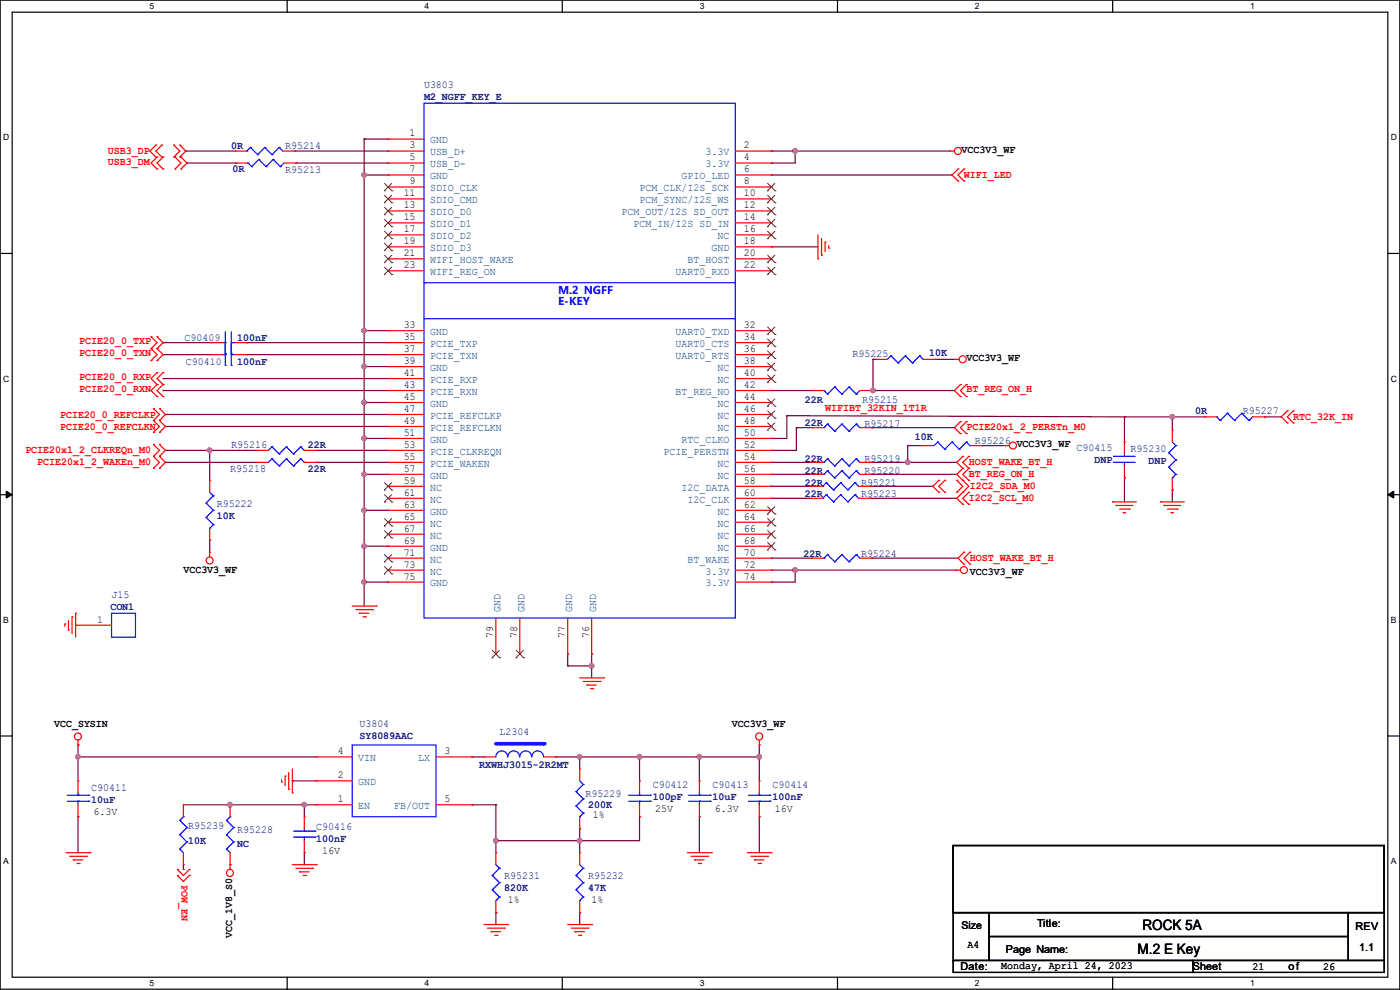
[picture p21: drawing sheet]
<svg xmlns="http://www.w3.org/2000/svg" width="297mm" height="210mm" viewBox="0 0 297 210" stroke-linecap="round" stroke-linejoin="round" font-family="sans-serif">
<defs><g id="words">
<g font-size="3">
<text x="242.4" y="197.4">ROCK 5A</text>
<text x="241.3" y="202.4">M.2 E Key</text>
</g>
<g font-size="2.3" fill="#000080">
<text x="90" y="18.7">U3803</text>
<text x="90" y="21.2">M2_NGFF_KEY_E</text>
<text x="49.1" y="31.6">0R</text>
<text x="60.5" y="31.6">R95214</text>
<text x="49.3" y="36.4">0R</text>
<text x="60.5" y="36.7">R95213</text>
<text x="39.2" y="72.3">C90409</text>
<text x="39.4" y="77.3">C90410</text>
<text x="50.3" y="72.3">100nF</text>
<text x="50.3" y="77.3">100nF</text>
<text x="180.9" y="75.8">R95225</text>
<text x="197.1" y="75.6">10K</text>
<text x="170.7" y="85.5">22R</text>
<text x="182.9" y="85.5">R95215</text>
<text x="253.5" y="87.8">0R</text>
<text x="263.7" y="87.8">R95227</text>
<text x="49.1" y="95.1">R95216</text>
<text x="65.3" y="95.1">22R</text>
<text x="170.7" y="90.3">22R</text>
<text x="183.4" y="90.6">R95217</text>
<text x="194.1" y="93.3">10K</text>
<text x="206.8" y="94.1">R95226</text>
<text x="228.4" y="95.6">C90415</text>
<text x="239.8" y="95.9">R95230</text>
<text x="48.8" y="100.2">R95218</text>
<text x="65.3" y="100.2">22R</text>
<text x="170.7" y="100.5">22R</text>
<text x="170.7" y="97.9">22R</text>
<text x="183.4" y="100.5">R95220</text>
<text x="183.4" y="97.9">R95219</text>
<text x="232.2" y="98.2">DNP</text>
<text x="243.6" y="98.4">DNP</text>
<text x="46" y="107.6">R95222</text>
<text x="170.7" y="103">22R</text>
<text x="170.7" y="105.5">22R</text>
<text x="182.7" y="103">R95221</text>
<text x="182.7" y="105.5">R95223</text>
<text x="46" y="110.1">10K</text>
<text x="170.5" y="118.2">22R</text>
<text x="182.7" y="118.2">R95224</text>
<text x="23.4" y="129.4">CON1</text>
<text x="23.7" y="126.9">J15</text>
<text x="76.2" y="154.3">U3804</text>
<text x="106" y="155.8">L2304</text>
<text x="76.2" y="156.8">SY8089AAC</text>
<text x="19.3" y="167.8">C90411</text>
<text x="101.6" y="162.9">RXWHJ3015-2R2MT</text>
<text x="138.5" y="167.3">C90412</text>
<text x="151.2" y="167.3">C90413</text>
<text x="163.9" y="167.3">C90414</text>
<text x="19.3" y="170.3">10uF</text>
<text x="124.2" y="169">R95229</text>
<text x="124.8" y="171.3">200K</text>
<text x="138.5" y="169.8">100pF</text>
<text x="151.2" y="169.8">10uF</text>
<text x="163.9" y="169.8">100nF</text>
<text x="39.9" y="175.9">R95239</text>
<text x="39.9" y="178.9">10K</text>
<text x="50.3" y="176.7">R95228</text>
<text x="50.3" y="179.7">NC</text>
<text x="67.1" y="176.1">C90416</text>
<text x="67.1" y="178.7">100nF</text>
<text x="107" y="186.6">R95231</text>
<text x="107" y="189.1">820K</text>
<text x="124.8" y="186.6">R95232</text>
<text x="124.8" y="189.1">47K</text>
</g>
<g font-size="2.3">
<text x="86.9" y="29">1</text>
<text x="86.9" y="31.5">3</text>
<text x="86.9" y="34">5</text>
<text x="157.8" y="31.5">2</text>
<text x="157.8" y="34">4</text>
<text x="204" y="32.4">VCC3V3_WF</text>
<text x="85.6" y="41.7">11</text>
<text x="86.9" y="36.6">7</text>
<text x="86.9" y="39.1">9</text>
<text x="157.8" y="36.6">6</text>
<text x="157.8" y="39.1">8</text>
<text x="157.8" y="41.7">10</text>
<text x="85.6" y="44.2">13</text>
<text x="85.6" y="46.7">15</text>
<text x="157.8" y="44.2">12</text>
<text x="157.8" y="46.7">14</text>
<text x="85.6" y="49.3">17</text>
<text x="85.6" y="51.8">19</text>
<text x="157.8" y="49.3">16</text>
<text x="157.8" y="51.8">18</text>
<text x="85.6" y="54.4">21</text>
<text x="85.6" y="56.9">23</text>
<text x="157.8" y="54.4">20</text>
<text x="157.8" y="56.9">22</text>
<text x="85.6" y="69.6">33</text>
<text x="157.8" y="69.6">32</text>
<text x="85.6" y="77.2">39</text>
<text x="85.6" y="74.7">37</text>
<text x="85.6" y="72.1">35</text>
<text x="157.8" y="72.1">34</text>
<text x="157.8" y="74.7">36</text>
<text x="157.8" y="77.2">38</text>
<text x="205" y="76.6">VCC3V3_WF</text>
<text x="85.6" y="79.8">41</text>
<text x="85.6" y="82.3">43</text>
<text x="157.8" y="79.8">40</text>
<text x="157.8" y="82.3">42</text>
<text x="85.6" y="84.8">45</text>
<text x="85.6" y="87.4">47</text>
<text x="85.6" y="89.9">49</text>
<text x="157.8" y="84.8">44</text>
<text x="157.8" y="87.4">46</text>
<text x="157.8" y="89.9">48</text>
<text x="85.6" y="92.5">51</text>
<text x="85.6" y="95">53</text>
<text x="157.8" y="92.5">50</text>
<text x="157.8" y="95">52</text>
<text x="215.7" y="94.9">VCC3V3_WF</text>
<text x="85.6" y="97.5">55</text>
<text x="85.6" y="100.1">57</text>
<text x="157.8" y="97.5">54</text>
<text x="157.8" y="100.1">56</text>
<text x="85.6" y="107.7">63</text>
<text x="85.6" y="105.2">61</text>
<text x="85.6" y="102.6">59</text>
<text x="157.8" y="102.6">58</text>
<text x="157.8" y="107.7">62</text>
<text x="157.8" y="105.2">60</text>
<text x="85.6" y="112.8">67</text>
<text x="85.6" y="110.2">65</text>
<text x="157.8" y="112.8">66</text>
<text x="157.8" y="110.2">64</text>
<text x="85.6" y="115.3">69</text>
<text x="85.6" y="117.9">71</text>
<text x="157.8" y="115.3">68</text>
<text x="157.8" y="117.9">70</text>
<text x="38.9" y="121.5">VCC3V3_WF</text>
<text x="85.6" y="122.9">75</text>
<text x="85.6" y="120.4">73</text>
<text x="157.8" y="120.4">72</text>
<text x="157.8" y="122.9">74</text>
<text x="205.8" y="122">VCC3V3_WF</text>
<text x="20.6" y="132.1">1</text>
<text x="104.6" y="135.4" transform="rotate(-90 104.6 135.4)">79</text>
<text x="109.7" y="135.4" transform="rotate(-90 109.7 135.4)">78</text>
<text x="119.9" y="135.4" transform="rotate(-90 119.9 135.4)">77</text>
<text x="125" y="135.4" transform="rotate(-90 125 135.4)">76</text>
<text x="11.5" y="154.3">VCC_SYSIN</text>
<text x="155.2" y="154.3">VCC3V3_WF</text>
<text x="71.7" y="160">4</text>
<text x="94.3" y="160">3</text>
<text x="71.7" y="165.1">2</text>
<text x="19.9" y="172.8">6.3V</text>
<text x="71.7" y="170.2">1</text>
<text x="94.3" y="170.2">5</text>
<text x="125.8" y="173.6">1%</text>
<text x="139" y="172.3">25V</text>
<text x="151.7" y="172.3">6.3V</text>
<text x="164.4" y="172.3">16V</text>
<text x="68.4" y="181.2">16V</text>
<text x="107.7" y="191.6">1%</text>
<text x="125.5" y="191.6">1%</text>
<text x="220" y="196.7">Title:</text>
<text x="287.6" y="197.2">REV</text>
<text x="49.2" y="198.9" transform="rotate(-90 49.2 198.9)">VCC_1V8_S0</text>
<text x="205.3" y="201">A4</text>
<text x="213.4" y="202.3">Page Name:</text>
<text x="288.3" y="201.8">1.1</text>
<text x="203.8" y="205.8">Date:</text>
<text x="212.4" y="205.6">Monday, April 24, 2023</text>
<text x="253" y="205.8">Sheet</text>
<text x="265.7" y="205.9">21</text>
<text x="273.3" y="205.8">of</text>
<text x="280.7" y="205.9">26</text>
</g>
<g font-size="2.3" fill="#f00">
<text x="22.9" y="34.9">USB3_DM</text>
<text x="22.9" y="32.6">USB3_DP</text>
<text x="204.5" y="37.7">WIFI_LED</text>
<text x="16.8" y="73">PCIE20_0_TXP</text>
<text x="16.8" y="75.6">PCIE20_0_TXN</text>
<text x="16.8" y="83.2">PCIE20_0_RXN</text>
<text x="16.8" y="80.6">PCIE20_0_RXP</text>
<text x="205" y="83.2">BT_REG_ON_H</text>
<text x="12.7" y="88.8">PCIE20_0_REFCLKP</text>
<text x="175" y="87.2">WIFIBT_32KIN_1T1R</text>
<text x="274.4" y="89">RTC_32K_IN</text>
<text x="12.7" y="91.3">PCIE20_0_REFCLKN</text>
<text x="205" y="91.3">PCIE20x1_2_PERSTn_M0</text>
<text x="5.4" y="96.1">PCIE20x1_2_CLKREQn_M0</text>
<text x="7.9" y="98.7">PCIE20x1_2_WAKEn_M0</text>
<text x="205.5" y="98.7">HOST_WAKE_BT_H</text>
<text x="205.5" y="101.2">BT_REG_ON_H</text>
<text x="205.5" y="106.3">I2C2_SCL_M0</text>
<text x="205.8" y="103.8">I2C2_SDA_M0</text>
<text x="205.8" y="119">HOST_WAKE_BT_H</text>
<text x="38.5" y="187.7" transform="rotate(90 38.5 187.7)">POW_EN</text>
</g>
<g font-size="2.3" fill="#004080">
<text x="91.2" y="30.4">GND</text>
<text x="91.2" y="33">USB_D+</text>
<text x="91.2" y="35.5">USB_D-</text>
<text x="149.6" y="33">3.3V</text>
<text x="149.6" y="35.5">3.3V</text>
<text x="91.2" y="38.1">GND</text>
<text x="91.2" y="40.6">SDIO_CLK</text>
<text x="135.7" y="40.6">PCM_CLK/I2S_SCK</text>
<text x="144.6" y="38.1">GPIO_LED</text>
<text x="91.2" y="43.1">SDIO_CMD</text>
<text x="91.2" y="45.7">SDIO_D0</text>
<text x="131.9" y="45.7">PCM_OUT/I2S SD_OUT</text>
<text x="135.7" y="43.1">PCM_SYNC/I2S_WS</text>
<text x="91.2" y="48.2">SDIO_D1</text>
<text x="91.2" y="50.8">SDIO_D2</text>
<text x="91.2" y="53.3">SDIO_D3</text>
<text x="134.4" y="48.2">PCM_IN/I2S SD_IN</text>
<text x="150.9" y="53.3">GND</text>
<text x="152.2" y="50.8">NC</text>
<text x="91.2" y="55.8">WIFI_HOST_WAKE</text>
<text x="91.2" y="58.4">WIFI_REG_ON</text>
<text x="143.3" y="58.4">UART0_RXD</text>
<text x="145.8" y="55.8">BT_HOST</text>
<text x="91.2" y="71.1">GND</text>
<text x="143.3" y="71.1">UART0_TXD</text>
<text x="91.2" y="76.2">PCIE_TXN</text>
<text x="91.2" y="73.6">PCIE_TXP</text>
<text x="143.3" y="73.6">UART0_CTS</text>
<text x="143.3" y="76.2">UART0_RTS</text>
<text x="91.2" y="78.7">GND</text>
<text x="91.2" y="81.2">PCIE_RXP</text>
<text x="91.2" y="83.8">PCIE_RXN</text>
<text x="143.3" y="83.8">BT_REG_NO</text>
<text x="152.2" y="78.7">NC</text>
<text x="152.2" y="81.2">NC</text>
<text x="91.2" y="86.3">GND</text>
<text x="91.2" y="88.9">PCIE_REFCLKP</text>
<text x="152.2" y="86.3">NC</text>
<text x="152.2" y="88.9">NC</text>
<text x="91.2" y="91.4">PCIE_REFCLKN</text>
<text x="91.2" y="93.9">GND</text>
<text x="144.6" y="93.9">RTC_CLKO</text>
<text x="152.2" y="91.4">NC</text>
<text x="91.2" y="96.5">PCIE_CLKREQN</text>
<text x="91.2" y="99">PCIE_WAKEN</text>
<text x="91.2" y="101.6">GND</text>
<text x="140.8" y="96.5">PCIE_PERSTN</text>
<text x="152.2" y="99">NC</text>
<text x="152.2" y="101.6">NC</text>
<text x="91.2" y="106.6">NC</text>
<text x="91.2" y="104.1">NC</text>
<text x="144.6" y="104.1">I2C_DATA</text>
<text x="145.8" y="106.6">I2C_CLK</text>
<text x="91.2" y="111.7">NC</text>
<text x="91.2" y="109.2">GND</text>
<text x="152.2" y="111.7">NC</text>
<text x="152.2" y="109.2">NC</text>
<text x="91.2" y="114.3">NC</text>
<text x="91.2" y="116.8">GND</text>
<text x="91.2" y="119.3">NC</text>
<text x="145.8" y="119.3">BT_WAKE</text>
<text x="152.2" y="116.8">NC</text>
<text x="152.2" y="114.3">NC</text>
<text x="91.2" y="124.4">GND</text>
<text x="91.2" y="121.9">NC</text>
<text x="149.6" y="121.9">3.3V</text>
<text x="149.6" y="124.4">3.3V</text>
<text x="106.2" y="129.8" transform="rotate(-90 106.2 129.8)">GND</text>
<text x="111.3" y="129.8" transform="rotate(-90 111.3 129.8)">GND</text>
<text x="121.4" y="129.8" transform="rotate(-90 121.4 129.8)">GND</text>
<text x="126.5" y="129.8" transform="rotate(-90 126.5 129.8)">GND</text>
<text x="76" y="161.5">VIN</text>
<text x="88.7" y="161.5">LX</text>
<text x="76" y="166.6">GND</text>
<text x="76" y="171.7">EN</text>
<text x="83.6" y="171.7">FB/OUT</text>
</g>
<g font-size="2.3" fill="#00f">
<text x="118.4" y="62.4">M.2 NGFF</text>
<text x="118.4" y="64.7">E-KEY</text>
</g>
<text font-size="2.2" x="204" y="197.1">Size</text>
<g font-size="1.8">
<text x="31.7" y="1.9">5</text>
<text x="90.1" y="1.9">4</text>
<text x="148.5" y="1.9">3</text>
<text x="206.8" y="1.9">2</text>
<text x="265.2" y="1.9">1</text>
<text x=".7" y="29.8">D</text>
<text x="295.1" y="29.8">D</text>
<text x=".7" y="80.9">C</text>
<text x="295.1" y="80.9">C</text>
<text x=".7" y="132.1">B</text>
<text x="295.1" y="132.1">B</text>
<text x=".7" y="183.3">A</text>
<text x="295.1" y="183.3">A</text>
<text x="31.7" y="209.2">5</text>
<text x="90.1" y="209.2">4</text>
<text x="148.5" y="209.2">3</text>
<text x="206.8" y="209.2">2</text>
<text x="265.2" y="209.2">1</text>
</g>
</g></defs>
<path d="M0 0h297v209.8h-297zM2.6 2.6h291.8v204.7h-291.8z" fill="none" stroke="#000" stroke-width=".25"/>
<g fill="#fff">
<path d="M31.7 .3h1v2h-1z"/>
<path d="M31.7 207.6h1v1.9h-1z"/>
</g>
<path d="M60.9 0v2.6M60.9 207.3v2.5" fill="none" stroke="#000" stroke-width=".25"/>
<g fill="#fff">
<path d="M90.1 .3h1v2h-1z"/>
<path d="M90.1 207.6h1v1.9h-1z"/>
</g>
<path d="M119.3 0v2.6M119.3 207.3v2.5" fill="none" stroke="#000" stroke-width=".25"/>
<g fill="#fff">
<path d="M148.5 .3h.9v2h-.9z"/>
<path d="M148.5 207.6h.9v1.9h-.9z"/>
</g>
<path d="M177.7 0v2.6M177.7 207.3v2.5" fill="none" stroke="#000" stroke-width=".25"/>
<g fill="#fff">
<path d="M206.8 .3h1v2h-1z"/>
<path d="M206.8 207.6h1v1.9h-1z"/>
</g>
<path d="M236.1 0v2.6M236.1 207.3v2.5" fill="none" stroke="#000" stroke-width=".25"/>
<g fill="#fff">
<path d="M265.2 .3h1v2h-1z"/>
<path d="M265.2 207.6h1v1.9h-1z"/>
<path d="M.7 28.2h1.2v1.9h-1.2z"/>
<path d="M295.1 28.2h1.2v1.9h-1.2z"/>
<path d="M.7 79.3h1.2v2h-1.2z"/>
<path d="M295.1 79.3h1.2v2h-1.2z"/>
</g>
<path d="M0 53.8h2.6M294.4 53.8h2.6" fill="none" stroke="#000" stroke-width=".25"/>
<g fill="#fff">
<path d="M.7 130.5h1.2v2h-1.2z"/>
<path d="M295.1 130.5h1.1v2h-1.1z"/>
</g>
<path d="M0 104.9h2.6M294.4 104.9h2.6" fill="none" stroke="#000" stroke-width=".25"/>
<path d="M1.3 104.2l1.3 .7-1.3 .8zM294.4 104.9l1.3-.7v1.5z" fill="#000" stroke="#000" stroke-width=".21"/>
<g fill="#fff">
<path d="M.7 181.7h1.2v2h-1.2z"/>
<path d="M295.1 181.7h1.1v2h-1.1z"/>
</g>
<path d="M0 156.1h2.6M294.4 156.1h2.6M202.2 179.4h91.5v14.2h-91.5zM202.2 193.6h7.6v10.2h-7.6zM209.8 193.6h76.2v5.1h-76.2zM209.8 198.7h76.2v5.1h-76.2zM286 193.6h7.7v10.2h-7.7zM202.2 203.8h50.8v2.5h-50.8zM253 203.8h40.7v2.5h-40.7z" fill="none" stroke="#000" stroke-width=".25"/>
<g fill="none" stroke="#800040" stroke-width=".25">
<path d="M39.4 32h.1M39.4 32h10.4M39.7 34.6h.1M39.7 34.6h10.4M62.5 32h.1M62.5 32h19.8M62.8 34.6h.1M62.8 34.6h19.5M77.3 29.5h.1M77.3 37.1h.1M77.3 37.1h5M77.3 29.5v99.1"/>
<path d="M77.3 29.5h5M163.6 37.1h.1M163.6 32h.1M163.6 34.6h.1M163.6 37.1h38.4M163.6 32h37.9M168.7 32h.1M168.7 32v2.6h-5.1M163.6 52.4h.1M163.6 52.4h9.9M34.6 75.2h.1M34.6 72.7h.1"/>
<path d="M34.6 75.2h10.1M34.6 72.7h10.1M52.4 75.2h.1M52.4 72.7h.1M52.4 75.2h29.9M52.4 72.7h29.9M77.3 70.1h.1M77.3 77.8h.1M77.3 70.1h5M77.3 77.8h5M185.2 76.2h.1M185.2 76.2h.5"/>
<path d="M185.2 76.2v6.6M198.4 76.2h.1M198.4 76.2h4.1M34.6 80.3h.1M34.6 82.8h.1M34.6 80.3h47.7M34.6 82.8h47.7M35.1 87.9h.1M35.1 90.5h.1M35.1 95.5h.1M35.1 98.1h.1M35.1 98.1h19.3"/>
<path d="M35.1 95.5h19.3M35.1 87.9h47.2M35.1 90.5h47.2M44.5 95.5h.1M44.5 95.5v6.4M67.1 98.1h.1M67.1 95.5h.1M67.1 98.1h15.2M67.1 95.5h15.2M77.3 85.4h.1M77.3 93h.1M77.3 93h5"/>
<path d="M77.3 85.4h5M163.6 93h.1M163.6 95.5h.1M163.6 98.1h.1M163.6 82.8h.1M163.6 98.1h8.7M163.6 82.8h8.7M166.9 88.2h.1M166.9 88.2l71.6 .2M166.9 88.2v4.8h-3.3M169 90.7h.1M169 90.7v4.8h-5.4"/>
<path d="M169 90.7h3.3M185 90.7h.1M185 82.8h.1M185 98.1h.1M185 98.1h18M185 82.8h17.5M185 90.7h17.5M185.2 82.8h.1M192.6 94.5h.1M192.6 98.1h.1M192.6 94.5h3M192.6 94.5v3.6"/>
<path d="M208.3 94.5h.1M208.3 94.5h4.8M238.5 88.4h.1M238.5 88.4v5.4M238.5 88.4h17.1M248.7 88.4h.1M248.7 88.4v2.8M268.3 88.4h.1M268.3 88.4h3.5M44.5 114.6h.1M44.5 114.6v2.5M77.3 100.6h.1"/>
<path d="M77.3 108.2h.1M77.3 115.9h.1M77.3 100.6h5M77.3 108.2h5M77.3 115.9h5M163.6 103.2h.1M163.6 105.7h.1M163.6 100.6h.1M163.6 118.4h.1M163.6 103.2h8.4M163.6 105.7h8.4M163.6 100.6h8.7"/>
<path d="M163.6 118.4h8.7M184.7 103.2h.1M184.7 105.7h.1M184.7 103.2h13.2M184.7 105.7h18.3M185 118.4h.1M185 100.6h.1M185 100.6h18M185 118.4h18.2M238.5 101.4h.1M238.5 101.4v5.1M248.7 103.9h.1"/>
<path d="M248.7 103.9v2.6M77.3 123.5h.1M77.3 123.5h5M120.4 138.7h.1M120.4 138.7v2.6M125.5 138.7h.1M125.5 138.7v5.1M163.6 120.9h.1M163.6 123.5h.1M163.6 120.9h39.1M168.7 120.9h.1M168.7 120.9v2.6h-5.1"/>
<path d="M16.6 158h.1M16.6 158v7.7M120.4 141.3h.1M120.4 141.3h5.1M125.5 141.3h.1M161.1 158h.1M161.1 158v7.7M16.6 160.6h.1M16.6 173.3h.1M16.6 160.6h50.5M16.6 173.3v7.6M38.9 170.7h28.2"/>
<path d="M48.8 170.7h.1M62 165.7h.1M62 165.7h5.1M64.6 170.7h.1M64.6 170.7v2.6M100.1 170.7h.1M100.1 160.6h.1M100.1 160.6h2.6M100.1 170.7h5.1M105.2 178.4h.1M105.2 170.7h.1M105.2 170.7v10.2"/>
<path d="M117.9 160.6h.1M117.9 160.6h43.2M123 175.8h.1M123 178.4h.1M123 160.6h.1M123 160.6v2.5M123 175.8v5.1M135.7 160.6h.1M135.7 173.3h.1M135.7 160.6v5.1M135.7 173.3v5.1h-30.5M148.4 160.6h.1"/>
<path d="M148.4 173.3h.1M148.4 160.6v5.1M148.4 173.3v7.6M161.1 160.6h.1M161.1 173.3h.1M161.1 173.3v7.6M38.9 184.4h.1M38.9 183.4v1M64.6 180.9h.1M64.6 180.9v2.5M105.2 193.6h.1M105.2 193.6v2.5"/>
<path d="M123 193.6h.1M123 193.6v2.5"/>
</g>
<g fill="#f0f" stroke="#f0f" stroke-width=".25">
<circle cx="248.7" cy="88.4" r=".49"/>
<circle cx="77.2" cy="85.4" r=".49"/>
<circle cx="77.2" cy="77.7" r=".49"/>
<circle cx="77.2" cy="93" r=".49"/>
<circle cx="77.2" cy="108.2" r=".49"/>
<circle cx="77.2" cy="100.6" r=".49"/>
<circle cx="77.2" cy="115.8" r=".49"/>
<circle cx="77.2" cy="70.1" r=".49"/>
<circle cx="77.2" cy="37.1" r=".49"/>
<circle cx="77.2" cy="123.5" r=".49"/>
<circle cx="125.5" cy="141.2" r=".49"/>
<circle cx="168.7" cy="120.9" r=".49"/>
<circle cx="168.7" cy="32" r=".49"/>
<circle cx="44.5" cy="95.5" r=".49"/>
<circle cx="192.6" cy="98.1" r=".49"/>
<circle cx="161.1" cy="160.5" r=".49"/>
<circle cx="148.4" cy="160.5" r=".49"/>
<circle cx="64.5" cy="170.7" r=".49"/>
<circle cx="123" cy="160.5" r=".49"/>
<circle cx="135.7" cy="160.5" r=".49"/>
<circle cx="123" cy="178.3" r=".49"/>
<circle cx="105.2" cy="178.3" r=".49"/>
<circle cx="16.5" cy="160.5" r=".49"/>
<circle cx="185.2" cy="82.8" r=".49"/>
<circle cx="48.8" cy="170.7" r=".49"/>
</g>
<g fill="none" stroke="#f00" stroke-width=".25">
<path d="M33.1 30.8h.1M33.1 33.3h.1M33.1 30.8l-1.3 1.2 1.3 1.3M33.3 33.3h.1M33.3 35.9h.1M33.3 33.3l-1.3 1.3 1.3 1.3M34.3 30.8h.1M34.3 33.3h.1M34.3 30.8l-1.2 1.2 1.2 1.3M34.6 33.3h.1M34.6 35.9h.1M34.6 33.3l-1.3 1.3 1.3 1.3"/>
<path d="M36.9 30.8h.1M36.9 33.3h.1M36.9 30.8l1.2 1.2-1.2 1.3M37.1 33.3h.1M37.1 35.9h.1M37.1 33.3l1.3 1.3-1.3 1.3M38.1 33.3h.1M38.1 30.8h.1M38.1 30.8l1.3 1.2-1.3 1.3M38.4 35.9h.1M38.4 33.3h.1M38.4 33.3l1.3 1.3-1.3 1.3"/>
<path d="M49.8 32h.1M49.8 32h2.6M60 32h2.5M62.5 32h.1M82.3 29.5h.1M82.3 32h.1M82.3 34.6h.1M82.3 37.1h.1M82.3 39.7h.1M82.3 32h7.7M82.3 29.5h7.7M82.3 34.6h7.7"/>
<path d="M82.3 37.1h7.7M82.3 39.7h7.7M156 32h7.6M156 34.6h7.6M156 37.1h7.6M156 39.7h7.6M163.6 32h.1M163.6 34.6h.1M163.6 37.1h.1M163.6 39.7h.1M201.5 32h.1M201.5 32h1"/>
<path d="M203.2 38.4h.1M203.2 35.9h.1M203.2 35.9l-1.2 1.2 1.2 1.3M204.5 35.9h.1M204.5 38.4h.1M204.5 35.9l-1.3 1.2 1.3 1.3M82.3 42.2h.1M82.3 44.7h.1M82.3 47.3h.1M82.3 49.8h.1M82.3 52.4h.1M82.3 54.9h.1"/>
<path d="M82.3 57.4h.1M82.3 42.2h7.7M82.3 44.7h7.7M82.3 47.3h7.7M82.3 49.8h7.7M82.3 52.4h7.7M82.3 54.9h7.7M82.3 57.4h7.7M156 42.2h7.6M156 44.7h7.6M156 47.3h7.6M156 49.8h7.6"/>
<path d="M156 52.4h7.6M156 54.9h7.6M156 57.4h7.6M163.6 42.2h.1M163.6 44.7h.1M163.6 47.3h.1M163.6 49.8h.1M163.6 52.4h.1M163.6 54.9h.1M163.6 57.4h.1M173.5 54.9h.1M173.5 49.8v5.1"/>
<path d="M174.3 54.1h.1M174.3 50.6v3.5M175 51.4h.1M175 51.4v2M175.8 52.6h.1M175.8 52.1v.5M32 74h.1M32 71.4h.1M32 76.5h.1M32 71.4l1.3 1.3-1.3 1.3M32 74l1.3 1.2-1.3 1.3M33.3 79h.1"/>
<path d="M33.3 71.4h.1M33.3 74h.1M33.3 76.5h.1M33.3 79l-1.3 1.3 1.3 1.3M33.3 71.4l1.3 1.3-1.3 1.3M33.3 74l1.3 1.2-1.3 1.3M34.6 79h.1M34.6 79l-1.3 1.3 1.3 1.3M82.3 77.8h.1M82.3 75.2h.1M82.3 72.7h.1M82.3 70.1h.1"/>
<path d="M82.3 70.1h7.7M82.3 72.7h7.7M82.3 75.2h7.7M82.3 77.8h7.7M156 70.1h7.6M156 72.7h7.6M156 75.2h7.6M156 77.8h7.6M163.6 70.1h.1M163.6 72.7h.1M163.6 75.2h.1M163.6 77.8h.1"/>
<path d="M202.5 76.2h.1M202.5 76.2h1M32.6 99.4h.1M32.6 96.8h.1M32.6 94.3h.1M32.6 89.2h.1M32.6 86.7h.1M32.6 91.7h.1M32.6 96.8l1.2 1.3-1.2 1.3M32.6 94.3l1.2 1.2-1.2 1.3M32.6 86.7l1.2 1.2-1.2 1.3M32.6 89.2l1.2 1.3-1.2 1.2"/>
<path d="M33.3 84.1h.1M33.3 81.6h.1M33.3 81.6l-1.3 1.2 1.3 1.3M33.8 96.8h.1M33.8 99.4h.1M33.8 94.3h.1M33.8 86.7h.1M33.8 89.2h.1M33.8 91.7h.1M33.8 96.8l1.3 1.3-1.3 1.3M33.8 94.3l1.3 1.2-1.3 1.3M33.8 86.7l1.3 1.2-1.3 1.3"/>
<path d="M33.8 89.2l1.3 1.3-1.3 1.2M34.6 84.1h.1M34.6 81.6h.1M34.6 81.6l-1.3 1.2 1.3 1.3M54.4 95.5h.1M54.4 95.5h2.5M64.6 95.5h2.5M67.1 95.5h.1M82.3 80.3h.1M82.3 82.8h.1M82.3 85.4h.1M82.3 87.9h.1"/>
<path d="M82.3 90.5h.1M82.3 93h.1M82.3 95.5h.1M82.3 98.1h.1M82.3 80.3h7.7M82.3 82.8h7.7M82.3 85.4h7.7M82.3 87.9h7.7M82.3 90.5h7.7M82.3 93h7.7M82.3 95.5h7.7M82.3 98.1h7.7"/>
<path d="M156 80.3h7.6M156 82.8h7.6M156 85.4h7.6M156 87.9h7.6M156 90.5h7.6M156 93h7.6M156 95.5h7.6M156 98.1h7.6M163.6 80.3h.1M163.6 82.8h.1M163.6 85.4h.1M163.6 87.9h.1"/>
<path d="M163.6 90.5h.1M163.6 93h.1M163.6 95.5h.1M163.6 98.1h.1M195.6 94.5h.1M195.6 94.5h2.6M203.8 81.6h.1M203.8 84.1h.1M203.8 89.5h.1M203.8 92h.1M203.8 81.6l-1.3 1.2 1.3 1.3M203.8 89.5l-1.3 1.2 1.3 1.3"/>
<path d="M204.3 96.8h.1M204.3 99.4h.1M204.3 96.8l-1.3 1.3 1.3 1.3M204.3 99.4l-1.3 1.2 2.5 2.6-2.5 2.5 1.3 1.3M205 84.1h.1M205 81.6h.1M205 92h.1M205 89.5h.1M205 81.6l-1.2 1.2 1.2 1.3M205 89.5l-1.2 1.2 1.2 1.3M205.5 99.4h.1M205.5 96.8h.1"/>
<path d="M205.5 96.8l-1.2 1.3 1.2 1.3M205.5 99.4l-1.2 1.2 1.2 1.3M205.8 94.5h2.5M208.3 94.5h.1M213.1 94.5h.1M213.1 94.5h1.1M248.7 91.2h.1M248.7 91.2v2.6M273.1 87.2h.1M273.1 89.7h.1M273.1 87.2l-1.3 1.2 1.3 1.3M274.4 89.7h.1"/>
<path d="M274.4 87.2h.1M274.4 87.2l-1.3 1.2 1.3 1.3M44.5 117.1h.1M44.5 117.1v1.1M82.3 100.6h.1M82.3 113.3h.1M82.3 115.9h.1M82.3 118.4h.1M82.3 110.8h.1M82.3 108.2h.1M82.3 105.7h.1M82.3 103.2h.1"/>
<path d="M82.3 103.2h7.7M82.3 100.6h7.7M82.3 113.3h7.7M82.3 115.9h7.7M82.3 118.4h7.7M82.3 110.8h7.7M82.3 108.2h7.7M82.3 105.7h7.7M156 103.2h7.6M156 100.6h7.6M156 113.3h7.6M156 115.9h7.6"/>
<path d="M156 118.4h7.6M156 110.8h7.6M156 108.2h7.6M156 105.7h7.6M163.6 100.6h.1M163.6 103.2h.1M163.6 115.9h.1M163.6 118.4h.1M163.6 113.3h.1M163.6 110.8h.1M163.6 108.2h.1M163.6 105.7h.1"/>
<path d="M172 103.2h.1M172 103.2h2.5M182.2 103.2h2.5M184.7 103.2h.1M199.2 101.9h.1M199.2 104.4h.1M199.2 101.9l-1.3 1.3 1.3 1.2M200.4 104.4h.1M200.4 101.9h.1M200.4 101.9l-1.2 1.3 1.2 1.2M203 104.4h.1M203 101.9h.1"/>
<path d="M203 101.9l1.3 1.3-1.3 1.2M204.3 104.4h.1M204.3 101.9h.1M204.3 107h.1M204.5 117.1h.1M204.5 119.7h.1M204.5 117.1l-1.3 1.3 1.3 1.3M205.5 101.9h.1M205.5 107h.1M205.5 104.4h.1M205.5 104.4l-1.2 1.3 1.2 1.3M205.8 119.7h.1"/>
<path d="M205.8 117.1h.1M205.8 117.1l-1.3 1.3 1.3 1.3M236 106.5h.1M236 106.5h5.1M236.8 107.2h.1M236.8 107.2h3.5M237.5 108h2.1M238.3 108.8h.1M238.3 108.8h.5M239.6 108h.1M246.2 106.5h.1M246.2 106.5h5"/>
<path d="M246.9 107.2h.1M246.9 107.2h3.6M247.7 108h2M248.5 108.8h.1M248.5 108.8h.5M248.7 103.9h.1M248.7 101.4v2.5M249.7 108h.1M13.8 132.4h.1M13.8 132.4v.5M14.5 133.6h.1M14.5 131.6v2"/>
<path d="M15.3 130.9h.1M15.3 130.9v3.5M16 130.1h.1M16 130.1v5.1M74.7 128.6h5.1M75.5 129.3h3.5M76.2 130.1h.1M76.2 130.1h2.1M77 130.9h.5M77.5 130.9h.1M79 129.3h.1M79.8 128.6h.1"/>
<path d="M82.3 123.5h.1M82.3 120.9h.1M82.3 120.9h7.7M82.3 123.5h7.7M105.2 138.7h.1M105.2 131.1v7.6M110.3 138.7h.1M110.3 131.1v7.6M120.4 138.7h.1M120.4 131.1v7.6M125.5 138.7h.1M125.5 131.1v7.6"/>
<path d="M156 120.9h7.6M156 123.5h7.6M163.6 120.9h.1M163.6 123.5h.1M202.7 120.9h.1M202.7 120.9h1.1M16.6 158h.1M16.6 157v1M123 143.8h5.1M123.7 144.6h3.6M124.5 145.3h.1M124.5 145.3h2"/>
<path d="M125.3 146.1h.5M125.8 146.1h.1M127.3 144.6h.1M128.1 143.8h.1M161.1 158h.1M161.1 157v1M59.7 165.9h.1M59.7 165.4v.5M60.5 164.6h.1M60.5 164.6v2.1M61.3 167.4h.1M61.3 163.9v3.5"/>
<path d="M62 168.2h.1M62 163.1v5.1M64.6 173.3h.1M64.6 173.3v2.5M64.6 178.4v2.5M123 163.1h.1M123 175.8h.1M123 163.1v2.6M123 173.3v2.5M14 180.9h5.1M14.8 181.7h3.5M15.5 182.4h.1"/>
<path d="M15.5 182.4h2.1M16.3 183.2h.5M16.8 183.2h.1M18.3 181.7h.1M19.1 180.9h.1M37.6 185.7h.1M37.6 184.4h.1M37.6 185.7l1.3 1.3 1.3-1.3M37.6 184.4l1.3 1.3 1.3-1.3M40.2 185.7h.1M40.2 184.4h.1M48.8 183.4h.1"/>
<path d="M48.8 183.4v1M62 183.4h5.1M62.8 184.2h3.5M63.5 185h.1M63.5 185h2.1M64.3 185.7h.5M64.6 180.9h.1M64.8 185.7h.1M66.3 184.2h.1M67.1 183.4h.1M102.7 196.1h5M103.4 196.9h3.6"/>
<path d="M104.2 197.7h.1M104.2 197.7h2M104.9 198.4h.6M105.5 198.4h.1M107 196.9h.1M107.7 196.1h.1M120.4 196.1h5.1M121.2 196.9h3.6M122 197.7h.1M122 197.7h2M122.7 198.4h.5M123.2 198.4h.1"/>
<path d="M124.8 196.9h.1M125.5 196.1h.1M145.8 180.9h5.1M146.6 181.7h3.6M147.4 182.4h.1M147.4 182.4h2M148.1 183.2h.5M148.6 183.2h.1M150.2 181.7h.1M150.9 180.9h.1M158.5 180.9h5.1M159.3 181.7h3.6"/>
<path d="M160.1 182.4h.1M160.1 182.4h2M160.8 183.2h.5M161.3 183.2h.1M162.9 181.7h.1M163.6 180.9h.1"/>
<circle cx="203.2" cy="32" r=".74"/>
<circle cx="204.2" cy="76.2" r=".74"/>
<circle cx="214.9" cy="94.5" r=".74"/>
<circle cx="44.5" cy="118.9" r=".74"/>
<circle cx="204.5" cy="120.9" r=".74"/>
<circle cx="16.5" cy="156.2" r=".74"/>
<circle cx="161.1" cy="156.2" r=".74"/>
<circle cx="48.8" cy="185.2" r=".74"/>
</g>
<g fill="none" stroke="#00f" stroke-width=".25">
<path d="M52.4 32h.1M53.1 31.3h.1M53.1 31.3l1.6 1.5M53.1 31.3l-.7 .7M54.7 32.8h.1M56.2 31.3h.1M56.2 31.3l1.5 1.5M56.2 31.3l-1.5 1.5M57.7 32.8h.1M59.2 31.3h.1M59.2 31.3l.8 .7M59.2 31.3l-1.5 1.5"/>
<path d="M90 21.9h66v109.2h-66zM90 60h.1M90 60h66M90 67.6h.1M90 67.6h66M57.7 94.8h.1M57.7 94.8l-.8 .7M57.7 94.8l1.5 1.5M59.2 96.3h.1M60.7 94.8h.1M60.7 94.8l-1.5 1.5M60.7 94.8l1.6 1.5"/>
<path d="M62.3 96.3h.1M63.8 94.8h.1M63.8 94.8l-1.5 1.5M63.8 94.8l.8 .7M64.6 95.5h.1M198.9 93.8h.1M198.9 93.8l-.7 .7M198.9 93.8l1.5 1.5M200.4 95.3h.1M202 93.8h.1M202 93.8l-1.6 1.5M202 93.8l1.5 1.5"/>
<path d="M203.5 95.3h.1M205 93.8h.1M205 93.8l-1.5 1.5M205 93.8l.8 .7M205.8 94.5h.1M247.9 96.1h.1M247.9 99.1h.1M247.9 96.1l1.6 1.5M247.9 99.1l1.6 1.5M248.7 93.8l.8 .7M249.5 94.5h.1M249.5 97.6h.1"/>
<path d="M249.5 94.5l-1.6 1.6M249.5 97.6l-1.6 1.5M174.5 103.2h.1M175.3 102.4h.1M175.3 102.4l1.5 1.5M175.3 102.4l-.8 .8M176.8 103.9h.1M178.4 102.4h.1M178.4 102.4l1.5 1.5M178.4 102.4l-1.6 1.5M179.9 103.9h.1M181.4 102.4h.1"/>
<path d="M181.4 102.4l.8 .8M181.4 102.4l-1.5 1.5M248.7 101.4h.1M249.5 100.6h.1M249.5 100.6l-.8 .8M62.3 177.6h4.5M62.3 176.3h4.5M64.6 176.3h.1M64.6 177.6h.1M64.6 175.8v.5M64.6 177.6v.8M66.8 177.6h.1"/>
<path d="M66.8 176.3h.1M105.2 160.6a1.25 1.25 0 0 1 1.2-1.3 1.25 1.25 0 0 1 1.3 1.3 1.27 1.27 0 0 1 1.3-1.3 1.27 1.27 0 0 1 1.2 1.3M110.3 160.6a1.25 1.25 0 0 1 1.2-1.3 1.25 1.25 0 0 1 1.3 1.3M112.8 160.6a1.25 1.25 0 0 1 1.3-1.3 1.25 1.25 0 0 1 1.2 1.3M122.2 167.9h.1M122.2 171h.1M122.2 167.9l1.5 1.6M122.2 171l1.5 1.5M123 173.3h.1M123 165.7l.7 .7M123.7 166.4h.1M123.7 169.5h.1"/>
<path d="M123.7 172.5h.1M123.7 166.4l-1.5 1.5M123.7 169.5l-1.5 1.5M123.7 172.5l-.7 .8"/>
</g>
<g fill="none" stroke="#804000" stroke-width=".21">
<path d="M81.6 38.9l1.5 1.6M83.1 38.9l-1.6 1.6M162.9 38.9l1.5 1.6M164.4 38.9l-1.6 1.6M81.5 40.5h.1M81.5 43h.1M81.5 45.6h.1M81.5 48.1h.1M81.5 50.6h.1M81.5 53.2h.1M81.5 55.7h.1M81.5 58.3h.1"/>
<path d="M81.6 41.4l1.5 1.6M81.6 44l1.5 1.6M81.6 46.5l1.5 1.6M81.6 49.1l1.5 1.5M81.6 51.6l1.5 1.6M81.6 54.1l1.5 1.6M81.6 56.7l1.5 1.6M83.1 41.4l-1.6 1.6M83.1 44l-1.6 1.6M83.1 46.5l-1.6 1.6M83.1 49.1l-1.6 1.5M83.1 51.6l-1.6 1.6"/>
<path d="M83.1 54.1l-1.6 1.6M83.1 56.7l-1.6 1.6M83.1 40.5h.1M83.1 43h.1M83.1 45.6h.1M83.1 48.1h.1M83.1 50.6h.1M83.1 53.2h.1M83.1 55.7h.1M83.1 58.3h.1M162.8 40.5h.1M162.8 43h.1"/>
<path d="M162.8 45.6h.1M162.8 48.1h.1M162.8 50.6h.1M162.8 55.7h.1M162.8 58.3h.1M162.9 41.4l1.5 1.6M162.9 44l1.5 1.6M162.9 46.5l1.5 1.6M162.9 49.1l1.5 1.5M162.9 54.1l1.5 1.6M162.9 56.7l1.5 1.6M164.4 41.4l-1.6 1.6"/>
<path d="M164.4 44l-1.6 1.6M164.4 46.5l-1.6 1.6M164.4 49.1l-1.6 1.5M164.4 54.1l-1.6 1.6M164.4 56.7l-1.6 1.6M164.4 40.5h.1M164.4 43h.1M164.4 45.6h.1M164.4 48.1h.1M164.4 50.6h.1M164.4 55.7h.1M164.4 58.3h.1"/>
<path d="M162.8 71h.1M162.8 73.5h.1M162.8 76h.1M162.8 78.6h.1M162.9 69.4l1.5 1.6M162.9 71.9l1.5 1.6M162.9 74.5l1.5 1.5M162.9 77l1.5 1.6M162.9 79.5l1.5 1.6M164.4 69.4l-1.6 1.6M164.4 71.9l-1.6 1.6M164.4 74.5l-1.6 1.5"/>
<path d="M164.4 77l-1.6 1.6M164.4 79.5l-1.6 1.6M164.4 71h.1M164.4 73.5h.1M164.4 76h.1M164.4 78.6h.1M162.8 81.1h.1M162.8 86.2h.1M162.8 88.7h.1M162.8 91.3h.1M162.9 84.6l1.5 1.6M162.9 87.2l1.5 1.5"/>
<path d="M162.9 89.7l1.5 1.6M164.4 84.6l-1.6 1.6M164.4 87.2l-1.6 1.5M164.4 89.7l-1.6 1.6M164.4 81.1h.1M164.4 86.2h.1M164.4 88.7h.1M164.4 91.3h.1M81.5 114.1h.1M81.5 119.2h.1M81.5 111.6h.1M81.5 106.5h.1"/>
<path d="M81.5 104h.1M81.6 112.6l1.5 1.5M81.6 117.6l1.5 1.6M81.6 110l1.5 1.6M81.6 104.9l1.5 1.6M81.6 102.4l1.5 1.6M83.1 112.6l-1.6 1.5M83.1 117.6l-1.6 1.6M83.1 110l-1.6 1.6M83.1 104.9l-1.6 1.6M83.1 102.4l-1.6 1.6M83.1 114.1h.1"/>
<path d="M83.1 119.2h.1M83.1 111.6h.1M83.1 106.5h.1M83.1 104h.1M162.8 116.7h.1M162.8 114.1h.1M162.8 111.6h.1M162.8 109.1h.1M162.9 115.1l1.5 1.6M162.9 112.6l1.5 1.5M162.9 110l1.5 1.6M162.9 107.5l1.5 1.6"/>
<path d="M164.4 115.1l-1.6 1.6M164.4 112.6l-1.6 1.5M164.4 110l-1.6 1.6M164.4 107.5l-1.6 1.6M164.4 116.7h.1M164.4 114.1h.1M164.4 111.6h.1M164.4 109.1h.1M81.5 121.8h.1M81.6 120.2l1.5 1.6M83.1 120.2l-1.6 1.6M83.1 121.8h.1"/>
<path d="M104.4 139.5h.1M104.4 138l1.6 1.5M106 138l-1.6 1.5M106 139.5h.1M109.5 139.5h.1M109.5 138l1.6 1.5M111 138l-1.5 1.5M111.1 139.5h.1"/>
</g>
<path d="M105.2 157.8h10.2" fill="none" stroke="#00f" stroke-width=".76"/>
<circle cx="115.4" cy="157.8" r=".38" fill="#00f"/>
<g fill="none" stroke="#f00" stroke-width=".25">
<path d="M50.1 34.6h.1M50.1 34.6h2.5M60.2 34.6h2.6M62.8 34.6h.1M44.7 72.7h.1M44.7 75.2h.1M44.7 72.7h2.6M44.7 75.2h2.6M49.8 72.7h2.6M49.8 75.2h2.6M52.4 72.7h.1M52.4 75.2h.1"/>
<path d="M185.7 76.2h.1M185.7 76.2h2.6M195.9 76.2h2.5M198.4 76.2h.1M54.4 98.1h.1M54.4 98.1h2.5M64.6 98.1h2.5M67.1 98.1h.1M172.3 90.7h.1M172.3 98.1h.1M172.3 82.8h.1M172.3 98.1h2.5"/>
<path d="M172.3 90.7h2.5M172.3 82.8h2.5M182.4 98.1h2.6M182.4 90.7h2.6M182.4 82.8h2.6M185 90.7h.1M185 98.1h.1M185 82.8h.1M238.5 93.8h.1M238.5 93.8v2.5M238.5 98.8v2.6M255.6 88.4h.1"/>
<path d="M255.6 88.4h2.5M265.7 88.4h2.6M268.3 88.4h.1M44.5 101.9h.1M44.5 114.6h.1M44.5 101.9v2.5M44.5 112.1v2.5M172 105.7h.1M172 105.7h2.5M172.3 100.6h.1M172.3 118.4h.1M172.3 100.6h2.5"/>
<path d="M172.3 118.4h2.5M182.2 105.7h2.5M182.4 100.6h2.6M182.4 118.4h2.6M184.7 105.7h.1M185 100.6h.1M185 118.4h.1M238.5 101.4h.1M16 132.6h.1M16 132.6h7.7M16.6 165.7h.1M16.6 173.3h.1"/>
<path d="M16.6 165.7v2.5M16.6 170.7v2.6M38.9 170.7h.1M38.9 170.7v2.6M48.8 170.7h.1M48.8 170.7v2.6M67.1 170.7h.1M67.1 165.7h.1M67.1 160.6h.1M67.1 160.6h7.6M67.1 170.7h7.6M67.1 165.7h7.6"/>
<path d="M92.5 160.6h7.6M92.5 170.7h7.6M100.1 160.6h.1M100.1 170.7h.1M102.7 160.6h.1M102.7 160.6h2.5M115.4 160.6h2.5M117.9 160.6h.1M135.7 165.7h.1M135.7 173.3h.1M135.7 165.7v2.5M135.7 170.7v2.6"/>
<path d="M148.4 165.7h.1M148.4 173.3h.1M148.4 165.7v2.5M148.4 170.7v2.6M161.1 165.7h.1M161.1 173.3h.1M161.1 165.7v2.5M161.1 170.7v2.6M38.9 183.4h.1M38.9 180.9v2.5M48.8 183.4h.1M48.8 180.9v2.5"/>
<path d="M105.2 180.9h.1M105.2 193.6h.1M105.2 180.9v2.5M105.2 191.1v2.5M123 180.9h.1M123 193.6h.1M123 180.9v2.5M123 191.1v2.5"/>
</g>
<g fill="none" stroke="#00f" stroke-width=".25">
<path d="M52.6 34.6h.1M52.6 34.6l.8 .7M53.4 35.3h.1M54.9 33.8h.1M54.9 33.8l1.5 1.5M54.9 33.8l-1.5 1.5M56.4 35.3h.1M58 33.8h.1M58 33.8l1.5 1.5M58 33.8l-1.6 1.5M59.5 35.3h.1M60.2 34.6l-.7 .7"/>
<path d="M47.3 72.7h.5M47.3 75.2h.5M47.8 72.7h.1M47.8 75h.1M47.8 75.2h.1M47.8 77.5h.1M47.8 70.4v7.1M49.1 75h.1M49.1 72.7h.1M49.1 77.5h.1M49.1 75.2h.1M49.1 72.7h.7"/>
<path d="M49.1 70.4v7.1M49.1 75.2h.7M189 75.5h.1M189 75.5l-.7 .7M189 75.5l1.5 1.5M190.5 77h.1M192.1 75.5h.1M192.1 75.5l-1.6 1.5M192.1 75.5l1.5 1.5M193.6 77h.1M195.1 75.5h.1M195.1 75.5l-1.5 1.5"/>
<path d="M195.1 75.5l.8 .7M195.9 76.2h.1M57.7 97.3h.1M57.7 97.3l-.8 .8M57.7 97.3l1.5 1.5M59.2 98.8h.1M60.7 97.3h.1M60.7 97.3l-1.5 1.5M60.7 97.3l1.6 1.5M62.3 98.8h.1M63.8 97.3h.1M63.8 97.3l-1.5 1.5"/>
<path d="M63.8 97.3l.8 .8M64.6 98.1h.1M174.8 90.7h.1M174.8 98.1h.1M174.8 82.8h.1M174.8 82.8l.8 .8M175.6 99.9h.1M175.6 90h.1M175.6 97.3h.1M175.6 83.6h.1M175.6 99.9l1.5 1.5M175.6 99.9l-.8 .7"/>
<path d="M175.6 90l1.5 1.5M175.6 90l-.8 .7M175.6 97.3l1.5 1.5M175.6 97.3l-.8 .8M177.1 91.5h.1M177.1 98.8h.1M177.1 82.1h.1M177.1 82.1l1.5 1.5M177.1 82.1l-1.5 1.5M178.6 99.9h.1M178.6 90h.1M178.6 97.3h.1"/>
<path d="M178.6 83.6h.1M178.6 99.9l1.5 1.5M178.6 99.9l-1.5 1.5M178.6 90l1.5 1.5M178.6 90l-1.5 1.5M178.6 97.3l1.5 1.5M178.6 97.3l-1.5 1.5M180.1 91.5h.1M180.1 98.8h.1M180.1 82.1h.1M180.1 82.1l1.6 1.5M180.1 82.1l-1.5 1.5"/>
<path d="M181.7 99.9h.1M181.7 90h.1M181.7 97.3h.1M181.7 83.6h.1M181.7 99.9l.7 .7M181.7 99.9l-1.6 1.5M181.7 90l.7 .7M181.7 90l-1.6 1.5M181.7 97.3l.7 .8M181.7 97.3l-1.6 1.5M182.4 82.8l-.7 .8M236.3 98.1h.1"/>
<path d="M236.3 96.8h.1M236.3 98.1h4.5M236.3 96.8h4.5M238.5 96.8h.1M238.5 98.1h.1M238.5 96.3v.5M238.5 98.1v.7M258.1 88.4h.1M258.1 88.4l.8 .8M258.9 89.2h.1M260.4 87.7h.1M260.4 87.7l1.5 1.5"/>
<path d="M260.4 87.7l-1.5 1.5M261.9 89.2h.1M263.4 87.7h.1M263.4 87.7l1.6 1.5M263.4 87.7l-1.5 1.5M265 89.2h.1M265.7 88.4l-.7 .8M43.7 106.7h.1M43.7 109.8h.1M43.7 106.7l1.6 1.5M43.7 109.8l1.6 1.5M44.5 112.1h.1"/>
<path d="M44.5 104.4l.8 .8M45.3 105.2h.1M45.3 108.2h.1M45.3 111.3h.1M45.3 105.2l-1.6 1.5M45.3 108.2l-1.6 1.6M45.3 111.3l-.8 .8M174.5 105.7h.1M174.8 100.6h.1M174.8 118.4h.1M175.3 104.9h.1M175.3 104.9l1.5 1.6"/>
<path d="M175.3 104.9l-.8 .8M175.6 117.6h.1M175.6 117.6l-.8 .8M175.6 117.6l1.5 1.6M176.8 106.5h.1M177.1 101.4h.1M177.1 119.2h.1M178.4 104.9h.1M178.4 104.9l1.5 1.6M178.4 104.9l-1.6 1.6M178.6 117.6h.1M178.6 117.6l1.5 1.6"/>
<path d="M178.6 117.6l-1.5 1.6M179.9 106.5h.1M180.1 101.4h.1M180.1 119.2h.1M181.4 104.9h.1M181.4 104.9l.8 .8M181.4 104.9l-1.5 1.6M181.7 117.6h.1M181.7 117.6l.7 .8M181.7 117.6l-1.6 1.6M23.7 130.1h5v5.1h-5zM74.7 158h17.8v15.3h-17.8z"/>
<path d="M14.3 170h4.5M14.3 168.7h4.5M16.6 168.7h.1M16.6 170h.1M16.6 168.2v.5M16.6 170v.7M18.8 170h.1M18.8 168.7h.1M38.1 177.1h.1M38.1 174h.1M38.1 177.1l1.6 1.5M38.1 174l1.6 1.6"/>
<path d="M38.9 173.3h.1M38.9 173.3l-.8 .7M39.7 178.6h.1M39.7 175.6h.1M39.7 178.6l-1.6 1.5M39.7 175.6l-1.6 1.5M48 177.1h.1M48 174h.1M48 177.1l1.6 1.5M48 174l1.6 1.6M48.8 173.3h.1M48.8 173.3l-.8 .7"/>
<path d="M49.6 178.6h.1M49.6 175.6h.1M49.6 178.6l-1.6 1.5M49.6 175.6l-1.6 1.5M133.4 170h4.6M133.4 168.7h4.6M135.7 168.7h.1M135.7 170h.1M135.7 168.2v.5M135.7 170v.7M138 170h.1M138 168.7h.1"/>
<path d="M146.1 170h4.6M146.1 168.7h4.6M148.4 168.7h.1M148.4 170h.1M148.4 168.2v.5M148.4 170v.7M150.7 170h.1M150.7 168.7h.1M158.8 170h4.6M158.8 168.7h4.6M161.1 168.7h.1M161.1 170h.1"/>
<path d="M161.1 168.2v.5M161.1 170v.7M163.4 170h.1M163.4 168.7h.1M38.1 180.1h.1M38.1 180.1l.8 .8M48 180.1h.1M48 180.1l.8 .8M104.4 185.7h.1M104.4 188.8h.1M104.4 185.7l1.6 1.5M104.4 188.8l1.6 1.5"/>
<path d="M105.2 191.1h.1M105.2 183.4l.8 .8M106 184.2h.1M106 187.2h.1M106 190.3h.1M106 184.2l-1.6 1.5M106 187.2l-1.6 1.6M106 190.3l-.8 .8M122.2 185.7h.1M122.2 188.8h.1M122.2 185.7l1.5 1.5M122.2 188.8l1.5 1.5"/>
<path d="M123 191.1h.1M123 183.4l.7 .8M123.7 184.2h.1M123.7 187.2h.1M123.7 190.3h.1M123.7 184.2l-1.5 1.5M123.7 187.2l-1.5 1.6M123.7 190.3l-.7 .8"/>
</g>
<g fill="#f0f" stroke="#f0f" stroke-width=".25">
<circle cx="248.7" cy="88.4" r=".49"/>
<circle cx="77.2" cy="85.4" r=".49"/>
<circle cx="77.2" cy="77.7" r=".49"/>
<circle cx="77.2" cy="93" r=".49"/>
<circle cx="77.2" cy="108.2" r=".49"/>
<circle cx="77.2" cy="100.6" r=".49"/>
<circle cx="77.2" cy="115.8" r=".49"/>
<circle cx="77.2" cy="70.1" r=".49"/>
<circle cx="77.2" cy="37.1" r=".49"/>
<circle cx="77.2" cy="123.5" r=".49"/>
<circle cx="125.5" cy="141.2" r=".49"/>
<circle cx="168.7" cy="120.9" r=".49"/>
<circle cx="168.7" cy="32" r=".49"/>
<circle cx="44.5" cy="95.5" r=".49"/>
<circle cx="192.6" cy="98.1" r=".49"/>
<circle cx="161.1" cy="160.5" r=".49"/>
<circle cx="148.4" cy="160.5" r=".49"/>
<circle cx="64.5" cy="170.7" r=".49"/>
<circle cx="123" cy="160.5" r=".49"/>
<circle cx="135.7" cy="160.5" r=".49"/>
<circle cx="123" cy="178.3" r=".49"/>
<circle cx="105.2" cy="178.3" r=".49"/>
<circle cx="16.5" cy="160.5" r=".49"/>
<circle cx="185.2" cy="82.8" r=".49"/>
<circle cx="48.8" cy="170.7" r=".49"/>
</g>
<use href="#words"/>
</svg>
